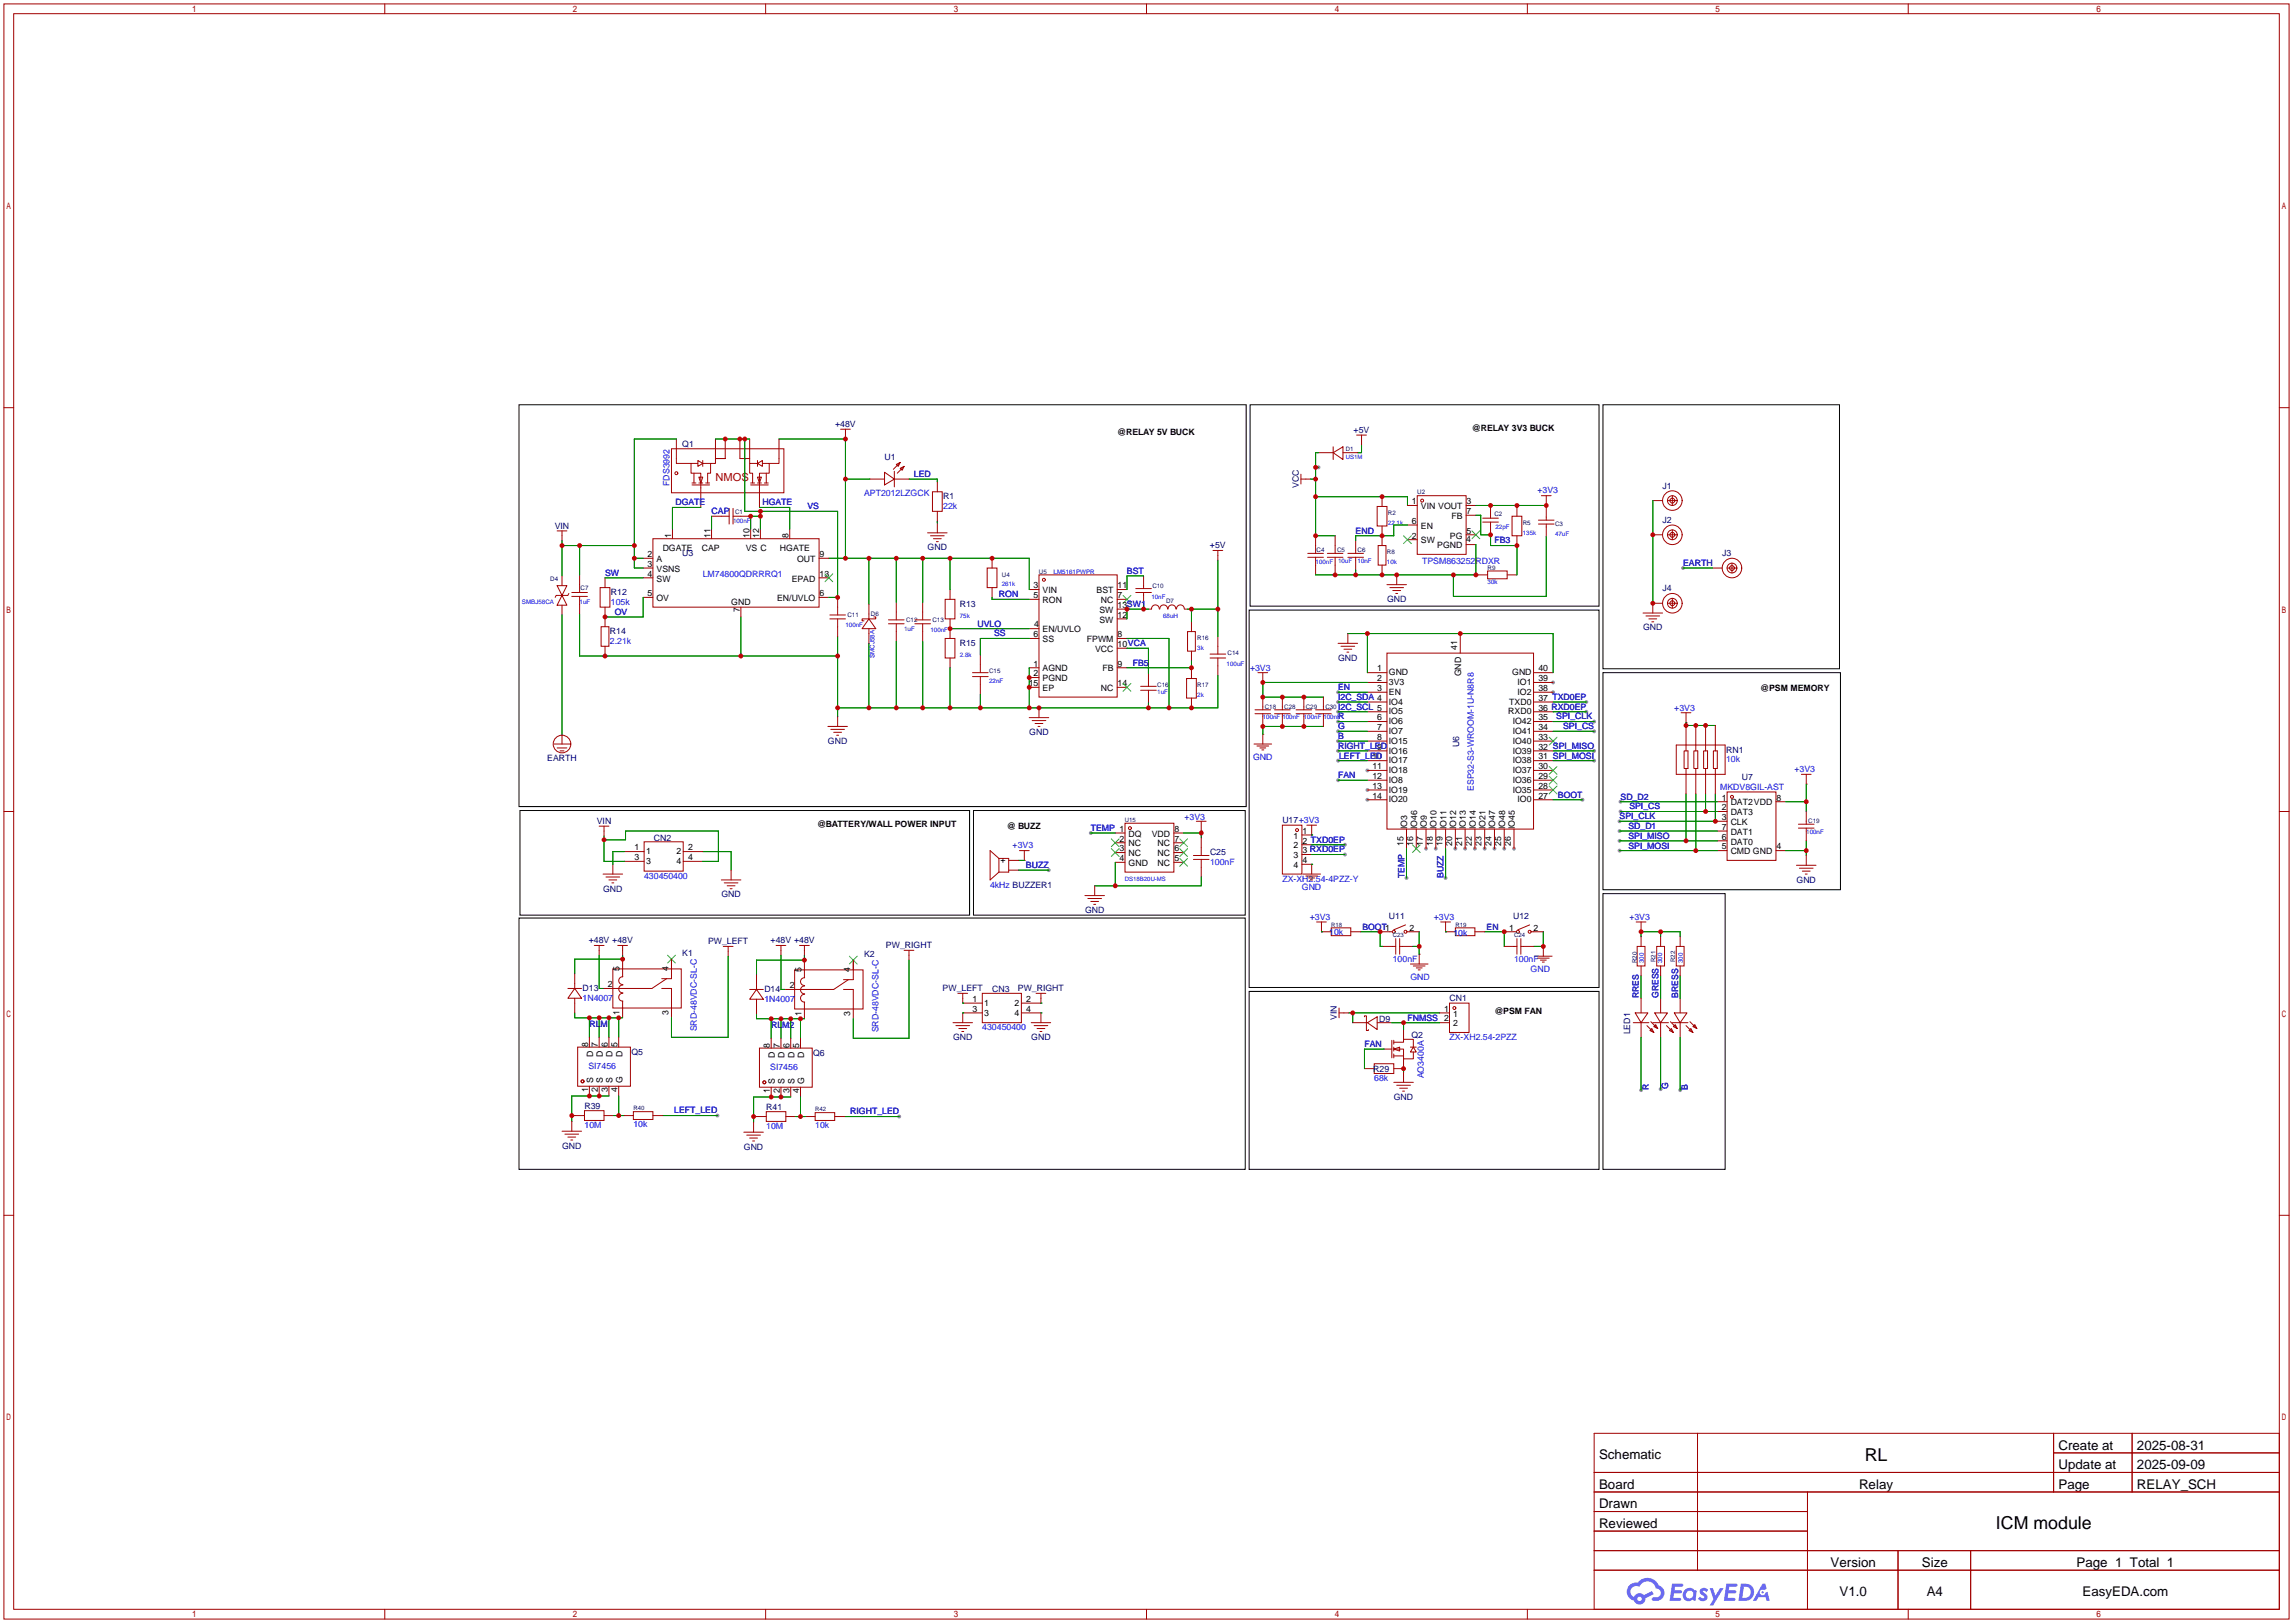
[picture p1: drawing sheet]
<svg xmlns="http://www.w3.org/2000/svg" width="596mm" height="422mm" viewBox="0 0 596 422" stroke-linecap="round" stroke-linejoin="round" font-family="sans-serif">
<defs><g id="words">
<g font-size="4.6">
<text x="484.6" y="379.5">RL</text>
<text x="518.7" y="397.2">ICM module</text>
</g>
<g font-size="3.5">
<text x="534.9" y="376.6">Create at</text>
<text x="555.3" y="376.6">2025-08-31</text>
<text x="415.5" y="379.1">Schematic</text>
<text x="534.9" y="381.7">Update at</text>
<text x="555.3" y="381.7">2025-09-09</text>
<text x="415.5" y="386.7">Board</text>
<text x="483.1" y="386.7">Relay</text>
<text x="534.9" y="386.7">Page</text>
<text x="555.3" y="386.7">RELAY_SCH</text>
<text x="415.5" y="391.8">Drawn</text>
<text x="415.5" y="396.9">Reviewed</text>
<text x="475.7" y="407.1">Version</text>
<text x="499.4" y="407.1">Size</text>
<text x="539.6" y="407.1">Page 1 Total 1</text>
<text x="478" y="414.7">V1.0</text>
<text x="500.7" y="414.7">A4</text>
<text x="541.2" y="414.7">EasyEDA.com</text>
</g>
<text font-size="2.9" fill="#a00000" x="185.9" y="124.9">NMOS</text>
<g font-size="2.3" fill="#000080">
<text x="217" y="111">+48V</text>
<text x="351.8" y="112.5">+5V</text>
<text x="177.3" y="116">Q1</text>
<text x="229.9" y="119.6">U1</text>
<text x="245.1" y="129.8">R1</text>
<text x="337.5" y="126.9" transform="rotate(-90 337.5 126.9)">VCC</text>
<text x="432.1" y="127">J1</text>
<text x="144.2" y="137.4">VIN</text>
<text x="432.1" y="135.9">J2</text>
<text x="241.1" y="143">GND</text>
<text x="314.4" y="142.5">+5V</text>
<text x="177.3" y="144.5">U3</text>
<text x="447.5" y="144.5">J3</text>
<text x="158.7" y="154.7">R12</text>
<text x="432.1" y="153.6">J4</text>
<text x="249.4" y="157.7">R13</text>
<text x="360.4" y="156.4">GND</text>
<text x="158.5" y="164.8">R14</text>
<text x="249.4" y="167.9">R15</text>
<text x="427" y="163.8">GND</text>
<text x="347.7" y="171.7">GND</text>
<text x="267.5" y="191">GND</text>
<text x="142.2" y="197.6">EARTH</text>
<text x="215.2" y="193.3">GND</text>
<text x="379.2" y="194.1" transform="rotate(-90 379.2 194.1)">U6</text>
<text x="448.6" y="195.5">RN1</text>
<text x="452.6" y="202.7">U7</text>
<text x="155.1" y="214.1">VIN</text>
<text x="333.2" y="213.8">U17+3V3</text>
<text x="169.9" y="218.4">CN2</text>
<text x="314.5" y="222.2">C25</text>
<text x="156.7" y="231.6">GND</text>
<text x="187.5" y="233.1">GND</text>
<text x="466.9" y="229.3">GND</text>
<text x="282" y="237.2">GND</text>
<text x="360.9" y="238.9">U11</text>
<text x="393.2" y="238.9">U12</text>
<text x="153" y="245.1">+48V +48V</text>
<text x="184" y="245.3">PW_LEFT</text>
<text x="200.3" y="245.1">+48V +48V</text>
<text x="177.3" y="248.4">K1</text>
<text x="224.5" y="248.6">K2</text>
<text x="230.2" y="246.3">PW_RIGHT</text>
<text x="151.4" y="257.5">D13</text>
<text x="198.6" y="257.8">D14</text>
<text x="245" y="257.5">PW_LEFT</text>
<text x="257.8" y="257.8">CN3</text>
<text x="264.5" y="257.5">PW_RIGHT</text>
<text x="376.7" y="260.1">CN1</text>
<text x="347.4" y="265" transform="rotate(-90 347.4 265)">VIN</text>
<text x="358.4" y="265.4">D9</text>
<text x="366.8" y="269.7">Q2</text>
<text x="423.6" y="268.7" transform="rotate(-90 423.6 268.7)">LED1</text>
<text x="164.1" y="274">Q5</text>
<text x="211.3" y="274.3">Q6</text>
<text x="247.7" y="270.2">GND</text>
<text x="268" y="270.2">GND</text>
<text x="356.9" y="278.6">R29</text>
<text x="362.2" y="285.7">GND</text>
<text x="151.9" y="288">R39</text>
<text x="199.1" y="288.3">R41</text>
<text x="146.1" y="298.4">GND</text>
<text x="193.3" y="298.7">GND</text>
</g>
<g font-size="2.3">
<text x="290.3" y="113">@RELAY 5V BUCK</text>
<text x="382.5" y="112">@RELAY 3V3 BUCK</text>
<text x="366.9" y="131">1</text>
<text x="381.1" y="131">3</text>
<text x="366.9" y="136.1">6</text>
<text x="369.2" y="132.3">VIN VOUT</text>
<text x="369.2" y="137.4">EN</text>
<text x="377.2" y="134.8">FB</text>
<text x="381.1" y="133.5">7</text>
<text x="172.2" y="143.2">DGATE</text>
<text x="174.4" y="139.8" transform="rotate(-90 174.4 139.8)">1</text>
<text x="182.4" y="143.2">CAP</text>
<text x="184.6" y="139.8" transform="rotate(-90 184.6 139.8)">11</text>
<text x="193.8" y="143.2">VS C</text>
<text x="194.8" y="139.8" transform="rotate(-90 194.8 139.8)">10</text>
<text x="197.3" y="139.8" transform="rotate(-90 197.3 139.8)">12</text>
<text x="202.7" y="143.2">HGATE</text>
<text x="204.9" y="139.8" transform="rotate(-90 204.9 139.8)">8</text>
<text x="366.9" y="139.9">2</text>
<text x="369.2" y="141.2">SW</text>
<text x="373.5" y="142.4">PGND</text>
<text x="376.8" y="139.9">PG</text>
<text x="381" y="140.9">4</text>
<text x="381.1" y="138.6">5</text>
<text x="168.3" y="149.8">4</text>
<text x="168.3" y="147.3">3</text>
<text x="168.3" y="144.7">2</text>
<text x="170.6" y="148.5">VSNS</text>
<text x="170.6" y="146">A</text>
<text x="207.1" y="146">OUT</text>
<text x="213" y="149.8">13</text>
<text x="213" y="144.7">9</text>
<text x="168.3" y="154.9">5</text>
<text x="170.6" y="151.1">SW</text>
<text x="205.7" y="151.1">EPAD</text>
<text x="213" y="154.9">6</text>
<text x="268.6" y="152.9">3</text>
<text x="268.6" y="155.4">5</text>
<text x="270.9" y="154.1">VIN</text>
<text x="285" y="154.1">BST</text>
<text x="290.4" y="155.4">7</text>
<text x="290.4" y="152.9">11</text>
<text x="170.6" y="156.2">OV</text>
<text x="190" y="157.2">GND</text>
<text x="192.2" y="159.1" transform="rotate(-90 192.2 159.1)">7</text>
<text x="202" y="156.2">EN/UVLO</text>
<text x="270.9" y="156.7">RON</text>
<text x="285.7" y="161.7">SW</text>
<text x="285.7" y="159.2">SW</text>
<text x="286.1" y="156.7">NC</text>
<text x="290.4" y="160.5">12</text>
<text x="290.4" y="157.9">13SW1</text>
<text x="268.6" y="165.6">6</text>
<text x="268.7" y="162.8">4</text>
<text x="270.9" y="164.3">EN/UVLO</text>
<text x="270.9" y="166.8">SS</text>
<text x="282.5" y="166.8">FPWM</text>
<text x="290.4" y="165.6">8</text>
<text x="268.6" y="173.2">1</text>
<text x="284.6" y="169.4">VCC</text>
<text x="290.4" y="173.2">9</text>
<text x="290.4" y="168.1">10VCA</text>
<text x="378.7" y="168.9" transform="rotate(-90 378.7 168.9)">41</text>
<text x="267.4" y="178.3">15</text>
<text x="268.6" y="175.7">2</text>
<text x="270.9" y="174.4">AGND</text>
<text x="270.9" y="177">PGND</text>
<text x="270.9" y="179.5">EP</text>
<text x="286.1" y="179.5">NC</text>
<text x="286.5" y="174.4">FB</text>
<text x="290.4" y="178.3">14</text>
<text x="357.9" y="179.5">3</text>
<text x="357.9" y="177">2</text>
<text x="357.9" y="174.4">1</text>
<text x="360.9" y="178">3V3</text>
<text x="360.9" y="175.5">GND</text>
<text x="379.7" y="175.7" transform="rotate(-90 379.7 175.7)">GND</text>
<text x="393" y="175.5">GND</text>
<text x="394.4" y="178">IO1</text>
<text x="399.8" y="179.5">38</text>
<text x="399.8" y="177">39</text>
<text x="399.8" y="174.4">40</text>
<text x="457.5" y="179.5">@PSM MEMORY</text>
<text x="360.9" y="185.6">IO5</text>
<text x="360.9" y="183.1">IO4</text>
<text x="360.9" y="180.5">EN</text>
<text x="392" y="185.6">RXD0</text>
<text x="392.2" y="183.1">TXD0</text>
<text x="394.4" y="180.5">IO2</text>
<text x="399.8" y="184.6">36 RXD0EP</text>
<text x="399.8" y="182.1">37 TXD0EP</text>
<text x="357.9" y="189.7">7</text>
<text x="357.9" y="187.1">6</text>
<text x="360.9" y="190.7">IO7</text>
<text x="360.9" y="188.2">IO6</text>
<text x="393.1" y="190.7">IO41</text>
<text x="393.1" y="188.2">IO42</text>
<text x="399.8" y="189.7">34</text>
<text x="399.8" y="187.1">35</text>
<text x="356.6" y="197.3">10</text>
<text x="357.9" y="194.8">9</text>
<text x="357.9" y="192.2">8</text>
<text x="360.9" y="195.8">IO16</text>
<text x="360.9" y="193.2">IO15</text>
<text x="393.1" y="195.8">IO39</text>
<text x="393.1" y="193.2">IO40</text>
<text x="399.8" y="197.3">31 SPI_MOSI</text>
<text x="399.8" y="194.8">32 SPI_MISO</text>
<text x="399.8" y="192.2">33</text>
<text x="356.6" y="202.4">12</text>
<text x="356.6" y="199.8">11</text>
<text x="360.9" y="203.4">IO8</text>
<text x="360.9" y="200.9">IO18</text>
<text x="360.9" y="198.3">IO17</text>
<text x="393.1" y="203.4">IO36</text>
<text x="393.1" y="200.9">IO37</text>
<text x="393.1" y="198.3">IO38</text>
<text x="399.8" y="202.4">29</text>
<text x="399.8" y="199.8">30</text>
<text x="356.6" y="207.5">14</text>
<text x="356.6" y="204.9">13</text>
<text x="360.9" y="208.5">IO20</text>
<text x="360.9" y="205.9">IO19</text>
<text x="393.1" y="205.9">IO35</text>
<text x="394.4" y="208.5">IO0</text>
<text x="399.8" y="207.5">27</text>
<text x="399.8" y="204.9">28</text>
<text x="447.4" y="208">1</text>
<text x="449.8" y="209.2">DAT2VDD</text>
<text x="461.6" y="208">8</text>
<text x="212.3" y="214.8">@BATTERY/WALL POWER INPUT</text>
<text x="261.6" y="215.4">@ BUZZ</text>
<text x="365.7" y="215.4" transform="rotate(-90 365.7 215.4)">IO3</text>
<text x="368.3" y="215.4" transform="rotate(-90 368.3 215.4)">IO46</text>
<text x="370.8" y="215.4" transform="rotate(-90 370.8 215.4)">IO9</text>
<text x="373.3" y="215.4" transform="rotate(-90 373.3 215.4)">IO10</text>
<text x="375.9" y="215.4" transform="rotate(-90 375.9 215.4)">IO11</text>
<text x="378.4" y="215.4" transform="rotate(-90 378.4 215.4)">IO12</text>
<text x="381" y="215.4" transform="rotate(-90 381 215.4)">IO13</text>
<text x="383.5" y="215.4" transform="rotate(-90 383.5 215.4)">IO14</text>
<text x="386" y="215.4" transform="rotate(-90 386 215.4)">IO21</text>
<text x="388.6" y="215.4" transform="rotate(-90 388.6 215.4)">IO47</text>
<text x="391.1" y="215.4" transform="rotate(-90 391.1 215.4)">IO48</text>
<text x="393.7" y="215.4" transform="rotate(-90 393.7 215.4)">IO45</text>
<text x="447.4" y="210.5">2</text>
<text x="447.4" y="213">3</text>
<text x="447.4" y="215.6">7</text>
<text x="449.8" y="211.8">DAT3</text>
<text x="449.8" y="214.3">CLK</text>
<text x="164.9" y="220.9">1</text>
<text x="167.9" y="221.9">1</text>
<text x="175.8" y="221.9">2</text>
<text x="178.8" y="220.9">2</text>
<text x="291" y="218.6">2</text>
<text x="291" y="221.2">3</text>
<text x="293.3" y="217.4">DQ</text>
<text x="293.3" y="219.9">NC</text>
<text x="299.3" y="217.4">VDD</text>
<text x="300.8" y="219.9">NC</text>
<text x="305.2" y="221.2">6</text>
<text x="305.2" y="218.6">7</text>
<text x="305.2" y="216.1">8</text>
<text x="336.1" y="217.9">1</text>
<text x="336.1" y="220.4">2</text>
<text x="338.5" y="216.6">1</text>
<text x="338.5" y="219.1">2 TXD0EP</text>
<text x="338.5" y="221.7">3 RXD0EP</text>
<text x="364.7" y="219.7" transform="rotate(-90 364.7 219.7)">15</text>
<text x="367.2" y="219.7" transform="rotate(-90 367.2 219.7)">16</text>
<text x="369.8" y="219.7" transform="rotate(-90 369.8 219.7)">17</text>
<text x="372.3" y="219.7" transform="rotate(-90 372.3 219.7)">18</text>
<text x="374.9" y="219.7" transform="rotate(-90 374.9 219.7)">19</text>
<text x="377.4" y="219.7" transform="rotate(-90 377.4 219.7)">20</text>
<text x="379.9" y="219.7" transform="rotate(-90 379.9 219.7)">21</text>
<text x="382.5" y="219.7" transform="rotate(-90 382.5 219.7)">22</text>
<text x="385" y="219.7" transform="rotate(-90 385 219.7)">23</text>
<text x="387.6" y="219.7" transform="rotate(-90 387.6 219.7)">24</text>
<text x="390.1" y="219.7" transform="rotate(-90 390.1 219.7)">25</text>
<text x="392.6" y="219.7" transform="rotate(-90 392.6 219.7)">26</text>
<text x="447.4" y="220.7">5</text>
<text x="447.4" y="218.1">6</text>
<text x="449.8" y="221.9">CMD GND</text>
<text x="449.8" y="219.4">DAT0</text>
<text x="449.8" y="216.9">DAT1</text>
<text x="461.6" y="220.7">4</text>
<text x="164.9" y="223.5">3</text>
<text x="167.9" y="224.5">3</text>
<text x="175.8" y="224.5">4</text>
<text x="178.8" y="223.5">4</text>
<text x="260" y="224.2">+</text>
<text x="291" y="223.7">4</text>
<text x="293.3" y="222.4">NC</text>
<text x="293.3" y="225">GND</text>
<text x="300.8" y="225">NC</text>
<text x="300.8" y="222.4">NC</text>
<text x="305.2" y="223.7">5</text>
<text x="336.1" y="223">3</text>
<text x="336.1" y="225.5">4</text>
<text x="338.5" y="224.2">4</text>
<text x="366.3" y="241.8">2</text>
<text x="392.2" y="241.8">1</text>
<text x="398.5" y="241.8">2</text>
<text x="158" y="256.5">2</text>
<text x="161" y="252.2" transform="rotate(-90 161 252.2)">5</text>
<text x="173.7" y="252.2" transform="rotate(-90 173.7 252.2)">4</text>
<text x="205.2" y="256.7">2</text>
<text x="208.2" y="252.5" transform="rotate(-90 208.2 252.5)">5</text>
<text x="220.9" y="252.5" transform="rotate(-90 220.9 252.5)">4</text>
<text x="161" y="263.6" transform="rotate(-90 161 263.6)">1</text>
<text x="173.7" y="263.6" transform="rotate(-90 173.7 263.6)">3</text>
<text x="208.2" y="263.9" transform="rotate(-90 208.2 263.9)">1</text>
<text x="220.9" y="263.9" transform="rotate(-90 220.9 263.9)">3</text>
<text x="252.7" y="262.8">3</text>
<text x="252.7" y="260.3">1</text>
<text x="255.8" y="263.8">3</text>
<text x="255.8" y="261.3">1</text>
<text x="263.7" y="263.8">4</text>
<text x="263.7" y="261.3">2</text>
<text x="266.7" y="262.8">4</text>
<text x="266.7" y="260.3">2</text>
<text x="375.3" y="262.8">1</text>
<text x="388.4" y="263.4">@PSM FAN</text>
<text x="375.3" y="265.4">2</text>
<text x="377.6" y="264.1">1</text>
<text x="377.6" y="266.6">2</text>
<text x="152.9" y="271.9" transform="rotate(-90 152.9 271.9)">8</text>
<text x="154.1" y="274.6" transform="rotate(-90 154.1 274.6)">D</text>
<text x="155.4" y="271.9" transform="rotate(-90 155.4 271.9)">7</text>
<text x="156.7" y="274.6" transform="rotate(-90 156.7 274.6)">D</text>
<text x="157.9" y="271.9" transform="rotate(-90 157.9 271.9)">6</text>
<text x="159.2" y="274.6" transform="rotate(-90 159.2 274.6)">D</text>
<text x="160.5" y="271.9" transform="rotate(-90 160.5 271.9)">5</text>
<text x="161.7" y="274.6" transform="rotate(-90 161.7 274.6)">D</text>
<text x="200.1" y="272.2" transform="rotate(-90 200.1 272.2)">8</text>
<text x="201.4" y="274.9" transform="rotate(-90 201.4 274.9)">D</text>
<text x="202.6" y="272.2" transform="rotate(-90 202.6 272.2)">7</text>
<text x="203.9" y="274.9" transform="rotate(-90 203.9 274.9)">D</text>
<text x="205.2" y="272.2" transform="rotate(-90 205.2 272.2)">6</text>
<text x="206.4" y="274.9" transform="rotate(-90 206.4 274.9)">D</text>
<text x="207.7" y="272.2" transform="rotate(-90 207.7 272.2)">5</text>
<text x="209" y="274.9" transform="rotate(-90 209 274.9)">D</text>
<text x="154.1" y="281.3" transform="rotate(-90 154.1 281.3)">S</text>
<text x="156.7" y="281.3" transform="rotate(-90 156.7 281.3)">S</text>
<text x="159.2" y="281.3" transform="rotate(-90 159.2 281.3)">S</text>
<text x="161.7" y="281.3" transform="rotate(-90 161.7 281.3)">G</text>
<text x="201.4" y="281.5" transform="rotate(-90 201.4 281.5)">S</text>
<text x="203.9" y="281.5" transform="rotate(-90 203.9 281.5)">S</text>
<text x="206.4" y="281.5" transform="rotate(-90 206.4 281.5)">S</text>
<text x="209" y="281.5" transform="rotate(-90 209 281.5)">G</text>
<text x="152.9" y="283.6" transform="rotate(-90 152.9 283.6)">1</text>
<text x="155.4" y="283.6" transform="rotate(-90 155.4 283.6)">2</text>
<text x="157.9" y="283.6" transform="rotate(-90 157.9 283.6)">3</text>
<text x="160.5" y="283.6" transform="rotate(-90 160.5 283.6)">4</text>
<text x="200.1" y="283.8" transform="rotate(-90 200.1 283.8)">1</text>
<text x="202.6" y="283.8" transform="rotate(-90 202.6 283.8)">2</text>
<text x="205.2" y="283.8" transform="rotate(-90 205.2 283.8)">3</text>
<text x="207.7" y="283.8" transform="rotate(-90 207.7 283.8)">4</text>
</g>
<g font-size="2.3" fill="#00f">
<text x="237.5" y="123.9">LED</text>
<text x="174" y="126.2" transform="rotate(-90 174 126.2)">FDS3992</text>
<text x="175.5" y="131.3">DGATE</text>
<text x="198.1" y="131.3">HGATE</text>
<text x="224.5" y="128.7">APT2012LZGCK</text>
<text x="399.5" y="128">+3V3</text>
<text x="184.9" y="133.6">CAP</text>
<text x="209.8" y="132.3">VS</text>
<text x="245.1" y="132.3">22k</text>
<text x="352.3" y="138.6">END</text>
<text x="388.4" y="141.2">FB3</text>
<text x="157.2" y="149.6">SW</text>
<text x="182.6" y="149.8">LM74800QDRRRQ1</text>
<text x="292.9" y="149.1">BST</text>
<text x="369.6" y="146.5">TPSM863252RDXR</text>
<text x="437.4" y="147">EARTH</text>
<text x="259.6" y="155.2">RON</text>
<text x="158.7" y="157.2">105k</text>
<text x="159.8" y="159.7">OV</text>
<text x="158.5" y="167.4">2.21k</text>
<text x="254" y="162.8">UVLO</text>
<text x="258.3" y="165.3">SS</text>
<text x="294.4" y="172.9">FB5</text>
<text x="324.8" y="174.2">+3V3</text>
<text x="347.7" y="181.8">I2C_SDA 4</text>
<text x="347.7" y="184.4">I2C_SCL 5</text>
<text x="435.1" y="184.6">+3V3</text>
<text x="347.7" y="186.9">R</text>
<text x="347.7" y="189.4">G</text>
<text x="347.7" y="192">B</text>
<text x="404.4" y="186.9">SPI_CLK</text>
<text x="406.2" y="189.4">SPI_CS</text>
<text x="325.6" y="197.3">GND</text>
<text x="347.7" y="194.5">RIGHT_LED</text>
<text x="348" y="197.1">LEFT_LED</text>
<text x="347.7" y="202.1">FAN</text>
<text x="448.6" y="198.1">10k</text>
<text x="466.3" y="200.6">+3V3</text>
<text x="383" y="205.5" transform="rotate(-90 383 205.5)">ESP32-S3-WROOM-1U-N8R8</text>
<text x="421.1" y="207.7">SD_D2</text>
<text x="447" y="205.2">MKDV8GIL-AST</text>
<text x="283.5" y="215.9">TEMP 1</text>
<text x="307.8" y="213.1">+3V3</text>
<text x="420.9" y="212.8">SPI_CLK</text>
<text x="423.2" y="215.4">SD_D1</text>
<text x="423.4" y="210.3">SPI_CS</text>
<text x="263.1" y="220.2">+3V3</text>
<text x="423.2" y="220.4">SPI_MOSI</text>
<text x="423.2" y="217.9">SPI_MISO</text>
<text x="266.6" y="225.5">BUZZ</text>
<text x="314.5" y="224.8">100nF</text>
<text x="167.4" y="228.3">430450400</text>
<text x="257.3" y="230.6">4kHz BUZZER1</text>
<text x="333.2" y="229.1">ZX-XH2.54-4PZZ-Y</text>
<text x="338.3" y="231.1">GND</text>
<text x="365" y="228.1" transform="rotate(-90 365 228.1)">TEMP</text>
<text x="375.1" y="228.1" transform="rotate(-90 375.1 228.1)">BUZZ</text>
<text x="340.4" y="239.1">+3V3</text>
<text x="372.6" y="239.1">+3V3</text>
<text x="423.4" y="239.1">+3V3</text>
<text x="345.4" y="242.8">10k</text>
<text x="377.7" y="243">10k</text>
<text x="361.9" y="249.9">100nF</text>
<text x="393.4" y="249.9">100nF</text>
<text x="366.5" y="254.5">GND</text>
<text x="397.8" y="252.6">GND</text>
<text x="151.4" y="260.1">1N4007</text>
<text x="198.6" y="260.3">1N4007</text>
<text x="425.9" y="259.3" transform="rotate(-90 425.9 259.3)">RRES</text>
<text x="431" y="259.3" transform="rotate(-90 431 259.3)">GRESS</text>
<text x="436.1" y="259.3" transform="rotate(-90 436.1 259.3)">BRESS</text>
<text x="153.2" y="266.9">RLM</text>
<text x="181.1" y="267.9" transform="rotate(-90 181.1 267.9)">SRD-48VDC-SL-C</text>
<text x="200.4" y="267.2">RLM2</text>
<text x="228.3" y="268.2" transform="rotate(-90 228.3 268.2)">SRD-48VDC-SL-C</text>
<text x="255.3" y="267.7">430450400</text>
<text x="365.8" y="265.1">FNMSS</text>
<text x="354.6" y="272">FAN</text>
<text x="376.7" y="270.2">ZX-XH2.54-2PZZ</text>
<text x="152.9" y="277.8">SI7456</text>
<text x="200.2" y="278.1">SI7456</text>
<text x="357.1" y="280.9">68k</text>
<text x="370" y="280.2" transform="rotate(-90 370 280.2)">AO3400A</text>
<text x="428.5" y="283.2" transform="rotate(-90 428.5 283.2)">R</text>
<text x="433.5" y="283" transform="rotate(-90 433.5 283)">G</text>
<text x="438.6" y="283.2" transform="rotate(-90 438.6 283.2)">B</text>
<text x="151.9" y="293.1">10M</text>
<text x="164.6" y="292.8">10k</text>
<text x="175.2" y="289.3">LEFT_LED</text>
<text x="199.1" y="293.3">10M</text>
<text x="211.8" y="293.1">10k</text>
<text x="221" y="289.5">RIGHT_LED</text>
</g>
<g font-size="2.2" fill="#00f">
<text x="347.7" y="179.4">EN</text>
<text x="404.9" y="207.3">BOOT</text>
<text x="354.1" y="241.6">BOOT1</text>
<text x="386.3" y="241.6">EN</text>
</g>
<g font-size="1.6" fill="#000080">
<text x="349.8" y="117.3">D1</text>
<text x="368.3" y="128.5">U2</text>
<text x="191" y="133.5">C1</text>
<text x="360.7" y="133.8">R2</text>
<text x="388.4" y="134">C2</text>
<text x="395.7" y="136.3">R5</text>
<text x="404.1" y="136.6">C3</text>
<text x="342.1" y="143.4">C4</text>
<text x="347.5" y="143.4">C5</text>
<text x="352.8" y="143.4">C6</text>
<text x="360.4" y="143.9">R8</text>
<text x="260.3" y="149.8">U4</text>
<text x="270" y="149">U5</text>
<text x="386.6" y="148">R9</text>
<text x="143" y="151.1">D4</text>
<text x="150.9" y="153.3">C7</text>
<text x="299.5" y="152.8">C10</text>
<text x="220.2" y="160.2">C11</text>
<text x="226.3" y="159.9">D6</text>
<text x="235.5" y="161.5">C12</text>
<text x="242.3" y="161.5">C13</text>
<text x="303" y="156.6">D7</text>
<text x="311.1" y="166.3">R16</text>
<text x="319" y="170.1">C14</text>
<text x="257" y="174.9">C15</text>
<text x="300.7" y="178.5">C16</text>
<text x="311.1" y="178.5">R17</text>
<text x="328.7" y="184.1">C18</text>
<text x="333.8" y="184.1">C28</text>
<text x="339.3" y="184.1">C29</text>
<text x="344.4" y="184.1">C30</text>
<text x="292.4" y="213.6">U15</text>
<text x="469.9" y="213.8">C19</text>
<text x="345.9" y="240.7">R18</text>
<text x="361.9" y="243.5">C23</text>
<text x="378.2" y="240.7">R19</text>
<text x="393.4" y="243.5">C24</text>
<text x="425.4" y="250.2" transform="rotate(-90 425.4 250.2)">R20</text>
<text x="430.2" y="249.9" transform="rotate(-90 430.2 249.9)">R21</text>
<text x="435.3" y="249.9" transform="rotate(-90 435.3 249.9)">R22</text>
<text x="164.6" y="288.5">R40</text>
<text x="211.8" y="288.7">R42</text>
</g>
<g font-size="1.6" fill="#00f">
<text x="349.8" y="119.3">US1M</text>
<text x="190.5" y="135.8">100nF</text>
<text x="360.7" y="136.3">22.1k</text>
<text x="388.6" y="137.3">22pF</text>
<text x="395.7" y="138.9">135k</text>
<text x="404.1" y="139.1">47uF</text>
<text x="273.8" y="149">LM5161PWPR</text>
<text x="341.9" y="146.5">100nF</text>
<text x="347.7" y="146.2">10uF</text>
<text x="352.8" y="146.2">10nF</text>
<text x="360.4" y="146.5">10k</text>
<text x="260.3" y="152.3">261k</text>
<text x="299.2" y="155.6">10nF</text>
<text x="386.6" y="151.8">30k</text>
<text x="135.6" y="156.9">SMBJ58CA</text>
<text x="150.6" y="156.9">1uF</text>
<text x="249.4" y="160.5">75k</text>
<text x="302.3" y="160.5">68uH</text>
<text x="219.7" y="163">100nF</text>
<text x="234.9" y="164">1uF</text>
<text x="241.8" y="164.3">100nF</text>
<text x="227.3" y="170.9" transform="rotate(-90 227.3 170.9)">SMCJ58A</text>
<text x="249.4" y="170.6">2.8k</text>
<text x="311.1" y="168.8">3k</text>
<text x="318.8" y="172.9">100uF</text>
<text x="257" y="177.5">22nF</text>
<text x="300.7" y="180.3">1uF</text>
<text x="311.1" y="181">2k</text>
<text x="328.2" y="186.9">100nF</text>
<text x="333.2" y="186.9">100nF</text>
<text x="338.8" y="186.9">100nF</text>
<text x="343.9" y="186.9">100nF</text>
<text x="469.4" y="216.6">100nF</text>
<text x="292.4" y="228.8">DS18B20U-MS</text>
<text x="427.2" y="250.2" transform="rotate(-90 427.2 250.2)">300</text>
<text x="432" y="250.2" transform="rotate(-90 432 250.2)">300</text>
<text x="437.3" y="250.2" transform="rotate(-90 437.3 250.2)">300</text>
</g>
</g></defs>
<g fill="#999">
<circle cx="355.3" cy="207.8" r=".51"/>
<circle cx="355.3" cy="205.2" r=".51"/>
<circle cx="355.3" cy="200.2" r=".51"/>
<circle cx="393.4" cy="220.5" r=".51"/>
<circle cx="390.9" cy="220.5" r=".51"/>
<circle cx="388.4" cy="220.5" r=".51"/>
<circle cx="385.8" cy="220.5" r=".51"/>
<circle cx="383.3" cy="220.5" r=".51"/>
<circle cx="380.7" cy="220.5" r=".51"/>
<circle cx="378.2" cy="220.5" r=".51"/>
<circle cx="373.1" cy="220.5" r=".51"/>
<circle cx="370.6" cy="220.5" r=".51"/>
<circle cx="403.6" cy="179.8" r=".51"/>
<circle cx="403.6" cy="177.3" r=".51"/>
<circle cx="412.2" cy="184.9" r=".51"/>
<circle cx="412.2" cy="182.4" r=".51"/>
<circle cx="411.2" cy="207.8" r=".51"/>
<circle cx="347.7" cy="179.8" r=".51"/>
<circle cx="347.7" cy="202.7" r=".51"/>
<circle cx="347.7" cy="187.5" r=".51"/>
<circle cx="347.7" cy="190" r=".51"/>
<circle cx="347.7" cy="192.5" r=".51"/>
<circle cx="431.5" cy="283" r=".51"/>
<circle cx="436.6" cy="283.2" r=".51"/>
<circle cx="426.5" cy="283.2" r=".51"/>
<circle cx="420.9" cy="221" r=".51"/>
<circle cx="420.9" cy="218.4" r=".51"/>
<circle cx="420.9" cy="215.9" r=".51"/>
<circle cx="420.9" cy="213.4" r=".51"/>
<circle cx="421.1" cy="210.8" r=".51"/>
<circle cx="421.1" cy="208.3" r=".51"/>
<circle cx="414.3" cy="190" r=".51"/>
<circle cx="414.3" cy="187.5" r=".51"/>
<circle cx="347.7" cy="195.1" r=".51"/>
<circle cx="347.7" cy="197.6" r=".51"/>
<circle cx="414.3" cy="197.6" r=".51"/>
<circle cx="414.3" cy="195.1" r=".51"/>
<circle cx="342.6" cy="121.4" r=".51"/>
<circle cx="272.5" cy="226.1" r=".51"/>
<circle cx="375.7" cy="228.1" r=".51"/>
<circle cx="347.7" cy="182.4" r=".51"/>
<circle cx="347.7" cy="184.9" r=".51"/>
<circle cx="349.5" cy="222" r=".51"/>
<circle cx="349.5" cy="219.5" r=".51"/>
<circle cx="437.4" cy="147.6" r=".51"/>
<circle cx="186.4" cy="289.8" r=".51"/>
<circle cx="233.7" cy="290.1" r=".51"/>
<circle cx="283.5" cy="216.4" r=".51"/>
<circle cx="365.5" cy="228.1" r=".51"/>
</g>
<g fill="none" stroke="#a10000" stroke-width=".26">
<path d="M1 1h593.9v419.6h-593.9zM3.6 3.6h588.7v414.5h-588.7zM100 1v2.6M199 1v2.6M297.9 1v2.6M396.9 1v2.6M495.9 1v2.6M1 105.9h2.6M592.3 105.9h2.6M1 210.8h2.6M592.3 210.8h2.6M1 315.7h2.6"/>
<path d="M592.3 315.7h2.6M414.3 372.4h178v45.7h-178zM441.1 372.4v35.5M533.7 372.4v15.2M533.7 377.4h58.6M554.1 372.4v15.2M414.3 382.5h178M414.3 387.6h178M414.3 392.7h55.4M414.3 397.8h55.4M469.7 387.6v30.5M100 418.1v2.5"/>
<path d="M199 418.1v2.5M297.9 418.1v2.5M396.9 418.1v2.5M414.3 402.8h178M414.3 407.9h178M493.2 402.8v15.3M495.9 418.1v2.5M512.1 402.8v15.3"/>
</g>
<g fill="#5487ff">
<path d="M442 412.8a1.3 1.3 0 0 1 1.9 .2l-.4 .7a.47 .47 0 0 0-.4-.5 .47 .47 0 0 0-.6 .3l.2 .1a1.28 1.28 0 0 1 .7 2.1 1.53 1.53 0 0 1-2.1-.3l.5-.6 .8 .4a.31 .31 0 0 0 .3-.2 .31 .31 0 0 0-.3-.4 1.12 1.12 0 0 1-.6-1.8z"/>
<path d="M444.3 412.6h.8l.7 1.9 1.2-1.9h.9l-2.7 4.5h-.9l1-1.7z"/>
<path d="M434.5 411.4h2.5a.4 .4 0 0 1 .4 .4 .4 .4 0 0 1-.4 .4h-1.7l-.1 .9h1.6l.3 .2a.4 .4 0 0 1-.4 .6h-1.7l-.1 1.2h1.6a.39 .39 0 0 1 .4 .4 .39 .39 0 0 1-.4 .4h-2.6z"/>
<path d="M448.6 411.4h2.5a.4 .4 0 0 1 .5 .4 .4 .4 0 0 1-.5 .4h-1.7l-.1 .9h1.6l.3 .2a.4 .4 0 0 1-.4 .6h-1.7l-.1 1.2h1.6a.39 .39 0 0 1 .4 .4 .39 .39 0 0 1-.4 .4h-2.6z"/>
<path d="M458 411.4h.8l.3 1.4-.6 .3a.75 .75 0 0 0-1.2 .3 .75 .75 0 0 0 .5 1.1 .75 .75 0 0 0 1-.7l.5-.3 .6 2.4h-.8l-.3-1h-1.8l-.6 1h-.9z"/>
<path d="M452.4 411.4l-.6 4.5h1.4a2.27 2.27 0 0 0 2.6-2.3 2.27 2.27 0 0 0-2.7-2.2zM453.2 412.2a1.5 1.5 0 0 1 1.8 1.5 1.5 1.5 0 0 1-1.9 1.4h-.3z"/>
<path d="M437.8 413a1.6 1.6 0 0 0-.3 2.3 1.6 1.6 0 0 0 2.3 .2l.8 .4 .3-2.5-.1-.3h-.5a1.58 1.58 0 0 0-2.5-.1zM438.4 413.6a.99 .99 0 0 1 1.7 .5 .99 .99 0 0 1-1.4 1.1 .98 .98 0 0 1-.3-1.6z"/>
<path d="M423.5 411.8a2.37 2.37 0 0 0 1.1 4 1.54 1.54 0 0 0 1.8 1 1.54 1.54 0 0 0 1.2-1.6l2.2-1.1-.5-.7-2.1 1a1.57 1.57 0 0 0-2.6 .5 1.5 1.5 0 0 1-.7-2.1 1.5 1.5 0 0 1 2.2-.5 2.27 2.27 0 0 1 2.3-1.4 2.27 2.27 0 0 1 2 1.8 1.16 1.16 0 0 1 1.2 1.1 1.16 1.16 0 0 1-1.1 1.2h-.7a.47 .47 0 0 0-.6 .4 .47 .47 0 0 0 .5 .5 2.14 2.14 0 0 0 2.7-1.3 2.14 2.14 0 0 0-1.4-2.7 3.2 3.2 0 0 0-5.4-.8l-1.1 .1zM425.5 415.4a.6 .6 0 0 1 1.2 0 .6 .6 0 0 1-1.2 0z"/>
<circle cx="458" cy="413.7" r=".28"/>
</g>
<g fill="none" stroke="#a10000" stroke-width=".26">
<path d="M174.5 116.6h29.2v11.4h-29.2zM175.8 114v6.4h3.8M181.4 119.6l1.2 .8-1.2 .8zM182.6 119.6v1.6M185.9 114v5.1h2.6h-2.6v1.3h-1.2M188.5 114v5.1M192.3 114v5.1h2.5v1.3M194.8 114v5.1M196.8 119.6v1.6M202.4 114v6.4h-2.5M218.4 111.5h2.6M219.7 111.5v2.5"/>
<path d="M342.6 117.6h3.9M346.5 117.6l2.5-1.5v3.3zM346.5 116.1v3.3M349 117.6h3.8M352.6 113h2.5M353.8 113v2.6M144.8 137.9h2.5M146 137.9v2.6M169.7 140h43.2v17.7h-43.2zM174.8 137.4v2.6M179.8 125.5h1M179.8 126h4.6"/>
<path d="M180.3 122.9v2.6M181.4 120.4h-1.8v2.5h2.5v2.6M181.6 124h1l-.5 1.5zM181.6 125.5h1M182.1 125.5v6.3M182.6 120.4h2.1v2.5h-.8v2.6M183.4 125.5h1M184.9 137.4v2.6M184.9 134.1h4.6M189.5 132.1v4M190.5 132.1v4M190.5 134.1h4.6"/>
<path d="M195.1 125.5h1M195.1 126h4.5M195.1 137.4v2.6M196.8 120.4h-2v2.5h.8v2.6M196.8 120.4l1.3-.8v1.6zM196.8 124h1.1l-.5 1.5zM196.8 125.5h1.1M197.4 125.5v6.3M197.6 137.4v2.6M198.1 120.4h1.8v2.5h-2.5v2.6M198.6 125.5h1M199.1 122.9v2.6"/>
<path d="M205.2 137.4v2.6M226.1 124.5h3.8M229.9 122.7l2.5 1.8-2.5 1.5zM232.4 124.5h3.8M232.4 122.4v4.1M232.9 120.6l1-.5-.5 1.1zM233.9 121.7l1-.5-.5 1zM233.9 120.1l-1.7 1.8M234.9 121.2l-1.7 1.7M241 138.4h5.1M241.8 139.2h3.6M242.3 127.8h2.6v5h-2.6z"/>
<path d="M242.6 140h2M243.6 125.2v2.6M243.6 132.8v2.6M243.6 135.9v2.5M338.1 124.5h2.5M338.1 123.2v2.5M341.9 139.2v4.6M347 139.2v4.6M357.9 131.6h2.5v5.1h-2.5zM359.2 129v2.6M359.2 136.7v5M365.8 131.3h2.5"/>
<path d="M365.8 136.4h2.5M368.3 128.8h12.7v15.2h-12.7zM381 131.3h2.5M381 138.9h2.5M381 133.9h2.5M385.3 135.6h4.1M385.3 134.6h4.1M387.3 131.3v3.3M387.3 135.6v3.3M392.9 134.1h2.6v5.1h-2.6zM394.2 131.6v2.5M394.2 139.2v2.5"/>
<path d="M399.8 136.1h4.1M399.8 135.1h4.1M400.6 128.8h2.5M401.8 131.3h.1M401.8 128.8v2.5M401.8 131.8v3.3M401.8 136.1v3.3M429.5 138.9h2.6M429.5 130h2.6M433.3 138.9h2.6M433.3 130h2.6M434.6 128.8v2.5"/>
<path d="M434.6 137.7v2.5M144.8 152.1h2.5l-1.3 2.6zM146 154.7l1.3 2.5h-2.5zM146 149.6v2.5M146 157.2v2.6M147.8 154.2l-.2 .5h-3.1l-.2 .5M148.6 153.9h4.1M148.6 154.9h4.1M150.6 149.4v4.5M150.6 154.9v4.6M156 152.7h2.5v5h-2.5zM157.2 150.1v2.6"/>
<path d="M157.2 157.7v5.1M167.1 150.1h2.6M167.1 145h2.6M167.1 155.2h2.6M167.1 147.6h2.6M192.5 157.7v2.6M212.9 150.1h2.5M212.9 145h2.5M212.9 155.2h2.5M215.6 159.8h4.1M217.7 155.2v4.6M225.8 157v3.8"/>
<path d="M232.9 156.5v4.5M239.8 156.5v4.5M243.3 140.7h.5M245.6 155.7h2.6v5.1h-2.6zM246.9 153.2v2.5M256.5 147.6h2.6v5.1h-2.6zM257.8 145v2.6M257.8 152.7v2.5M267.5 153.2h2.5M267.5 155.7h2.5M270 149.4h20.3v31.7h-20.3zM290.3 153.2h2.6"/>
<path d="M290.3 155.7h2.6M290.3 158.2h2.6M295.1 153.9h4.1M295.1 152.9h4.1M297.2 149.6v3.3M297.2 153.9v3.3M298.4 158.2h.8M299.2 158.2a1.01 1.01 0 0 1 1.1-1.1 1.01 1.01 0 0 1 1 1.1M301.4 158.2a1.01 1.01 0 0 1 1-1.1 1.01 1.01 0 0 1 1 1.1M303.5 158.2a1.01 1.01 0 0 1 1.1-1.1 1.01 1.01 0 0 1 1 1.1M305.7 158.2a1.01 1.01 0 0 1 1.1-1.1 1.01 1.01 0 0 1 1 1.1M307.8 158.2h.8"/>
<path d="M315.2 143h2.6M316.5 143v2.5M339.9 144.8h4M339.9 143.8h4M341.9 144.8v4.6M344.9 144.8h4.1M344.9 143.8h4.1M347 144.8v4.6M350.3 144.8h4M350.3 143.8h4M352.3 140.5v3.3M352.3 144.8v3.3"/>
<path d="M358.1 141.7h2.1v5.1h-2.1zM359.2 146.8v2.6M360.4 151.9h5.1M361.2 152.7h3.5M361.9 153.4h2.1M362.7 154.2h.5M363 149.4v2.5M365.8 140.2h2.5M381 141.5h2.5M384 149.4h2.6M386.6 148.3h5.1v2.1h-5.1zM391.7 149.4h2.5"/>
<path d="M427 159.3h5.1M432.1 156.7h-2.6v2.6M433.3 156.7h2.6M434.6 155.4v2.6M445 147.6h2.5M448.8 147.6h2.6M450.1 146.3v2.5M156.2 162.8h2v5.1h-2zM157.2 167.9v2.5M215.6 160.8h4.1M217.7 160.8v4.6M225.8 160.8l1.8 2.5h-3.6z"/>
<path d="M225.8 163.3v3.8M227.1 160.3h.5v.5h-3.6v.5h.5M230.9 161h4M230.9 162.1h4M232.9 162.1v4.5M237.7 161h4.1M237.7 162.1h4.1M239.8 162.1v4.5M245.6 165.9h2.6v5h-2.6zM246.9 160.8v5.1M246.9 170.9v2.6M252.7 175.8h4.1"/>
<path d="M252.7 174.8h4.1M254.8 170.2v4.6M254.8 175.8v4.5M267.5 173.5h2.5M267.5 176h2.5M267.5 163.3h2.5M267.5 165.9h2.5M267.5 178.6h2.5M290.3 173.5h2.6M290.3 165.9h2.6M290.3 168.4h2.6M290.3 160.8h2.6"/>
<path d="M290.3 178.6h2.6M296.4 179.3h4.1M296.4 178.3h4.1M298.4 175v3.3M298.4 179.3v3.3M308.4 176.3h2.5v5.1h-2.5zM308.6 164.1h2v5.1h-2zM309.6 161.5v2.6M309.6 169.2v2.5M309.6 173.7v2.6M314.5 170.9h4M314.5 169.9h4"/>
<path d="M316.5 165.4v4.5M316.5 170.9v4.6M326.9 174.8h2.5M328.2 177.3h.1M328.2 174.8v2.5M347.7 167.1h5.1M348.5 167.9h3.5M349.2 168.7h2.1M350 169.4h.5M350.3 164.6v2.5M355.3 174.8h5.1M355.3 179.8h5.1"/>
<path d="M355.3 177.3h5.1M360.4 169.7h38.1v45.7h-38.1zM379.5 164.6v5.1M398.5 174.8h5.1M398.5 179.8h5.1M398.5 177.3h5.1M427.7 160h3.6M428.5 160.8h2M429.3 161.5h.5M144 193.3h4.1M144.8 194.3h2.5M145.5 195.1h1.1"/>
<path d="M146 190.8v2.5M215.1 188.7h5.1M215.9 189.5h3.6M216.7 190.2h2M217.4 191h.5M217.7 186.2v2.5M267.5 186.4h5M268.2 187.2h3.6M269 188h2M269.7 188.7h.6M270 183.9v2.5M309.6 181.4v2.5"/>
<path d="M325.9 193.3h4.6M326.1 185.4h4.1M326.1 184.4h4.1M326.6 193.8h3.1M327.4 194.3h1.5M327.9 194.8h.5M328.2 190.8h.1M328.2 181.1v3.3M328.2 185.4v3.3M328.2 190.8v2.5M331.2 185.4h4.1M331.2 184.4h4.1"/>
<path d="M333.2 181.1v3.3M333.2 185.4v3.3M336.8 185.4h4.1M336.8 184.4h4.1M338.8 181.1v3.3M338.8 185.4v3.3M341.9 185.4h4M341.9 184.4h4M343.9 181.1v3.3M343.9 185.4v3.3M355.3 195.1h5.1M355.3 197.6h5.1"/>
<path d="M355.3 192.5h5.1M355.3 190h5.1M355.3 187.5h5.1M355.3 184.9h5.1M355.3 182.4h5.1M398.5 195.1h5.1M398.5 197.6h5.1M398.5 192.5h5.1M398.5 190h5.1M398.5 187.5h5.1M398.5 184.9h5.1M398.5 182.4h5.1"/>
<path d="M435.6 193.5h12.7v7.7h-12.7zM436.9 185.2h2.5M437.6 195.1h1.1v4.5h-1.1zM438.1 187.7h.1M438.1 185.2v2.5M438.1 188.5v6.6M438.1 199.6v6.6M440.2 195.1h1v4.5h-1zM440.7 188.5v6.6M440.7 199.6v6.6M442.7 195.1h1v4.5h-1zM443.2 188.5v6.6"/>
<path d="M443.2 199.6v6.6M445.3 195.1h1v4.5h-1zM445.8 188.5v6.6M445.8 199.6v6.6M155.7 214.6h2.5M157 214.6v2.6M167.4 218.7h10.1v7.6h-10.1zM289.8 216.4h2.6M289.8 218.9h2.6M292.4 213.9h12.7v12.7h-12.7zM305.1 216.4h2.5M305.1 218.9h2.5"/>
<path d="M310.9 213.4h2.5M312.2 215.9h.1M312.2 213.4v2.5M312.2 217.7v4.5M333.2 214.4h5.1v12.7h-5.1zM338.3 216.9h2.6M338.3 219.5h2.6M339.6 214.4h2.5M340.9 216.9h.1M340.9 214.4v2.5M355.3 207.8h5.1M355.3 205.2h5.1"/>
<path d="M355.3 202.7h5.1M355.3 200.2h5.1M365.5 215.4v5.1M368 215.4v5.1M370.6 215.4v5.1M373.1 215.4v5.1M375.7 215.4v5.1M378.2 215.4v5.1M380.7 215.4v5.1M383.3 215.4v5.1M385.8 215.4v5.1M388.4 215.4v5.1"/>
<path d="M390.9 215.4v5.1M393.4 215.4v5.1M398.5 207.8h5.1M398.5 205.2h5.1M398.5 202.7h5.1M398.5 200.2h5.1M446.3 208.3h2.5M446.3 210.8h2.5M446.3 213.4h2.5M446.3 218.4h2.5M446.3 215.9h2.5M448.8 205.7h12.7v17.8h-12.7z"/>
<path d="M461.5 208.3h2.6M467.4 215.1h4M467.4 214.1h4M468.1 201.2h2.6M469.4 203.7h.1M469.4 201.2v2.5M469.4 210.8v3.3M469.4 215.1v3.3M156.7 227.1h5.1M157.5 227.8h3.5M158.2 228.6h2.1M159 229.4h.5"/>
<path d="M159.3 224.5v2.6M162.3 223.8h5.1M162.3 221.2h5.1M177.5 223.8h5.1M177.5 221.2h5.1M187.5 228.6h5M188.2 229.4h3.6M189 230.1h2M189.7 230.9h.5M190 226.1v2.5M259.6 223l-2.3-2v7.6l2.3-2M259.6 223v3.6"/>
<path d="M259.6 223h2.5v3.6h-2.5M262.1 223.5h2.6M262.1 226.1h2.6M264.9 221h2.6M266.2 223.5h.1M266.2 221v2.5M281.9 232.7h5.1M282.7 233.4h3.6M283.5 234.2h2M284.2 234.9h.5M284.5 230.1v2.6M289.8 221.5h2.6"/>
<path d="M289.8 224h2.6M305.1 221.5h2.5M305.1 224h2.5M310.1 223.3h4.1M310.1 222.2h4.1M312.2 223.3v4.5M338.3 222h2.6M338.3 224.5h2.6M338.6 227.1h4.6M339.3 227.6h3.1M340.1 228.1h1.5M340.6 228.6h.5"/>
<path d="M340.9 224.5h.1M340.9 224.5v2.6M342.1 239.5h2.6M343.4 239.5v2.6M374.4 239.5h2.5M375.7 239.5v2.6M425.2 239.5h2.5M426.5 239.5v2.6M446.3 221h2.5M461.5 221h2.6M466.9 224.8h5M467.6 225.6h3.6"/>
<path d="M468.4 226.3h2M469.1 227.1h.5M469.4 222.2v2.6M147.6 256.8h3.5M149.4 256.8l1.7 2.5h-3.5zM149.4 253v3.8M149.4 259.3v3.8M154.4 245.6h2.6M155.7 245.6v2.6M159.3 251.7h17.7v10.2h-17.7zM160.5 245.6h2.6M161.8 245.6v2.6"/>
<path d="M161.8 249.2v4.5M161.9 255.9a1.01 1.01 0 0 0-1.1 1 1.01 1.01 0 0 0 1.1 1M161.9 258.1a1.01 1.01 0 0 0-1.1 1 1.01 1.01 0 0 0 1.1 1M161.9 253.8a1.01 1.01 0 0 0-1.1 1 1.01 1.01 0 0 0 1.1 1M172 256.8h2.5v7.6M173.2 254.3l-3.8 2.5h-12.7M174.5 249.2v5.1h-2.5M188 245.9h2.5M189.2 245.9v2.5M194.8 257h3.6M196.6 257l1.8 2.6h-3.6zM196.6 253.2v3.8"/>
<path d="M196.6 259.6v3.8M201.7 245.6h2.5M202.9 245.6v2.6M206.5 252h17.8v10.1h-17.8zM207.8 245.6h2.5M209 245.6v2.6M209 249.4v4.6M209.1 256.2a1.01 1.01 0 0 0-1.1 1 1.01 1.01 0 0 0 1.1 1M209.1 258.3a1.01 1.01 0 0 0-1.1 1 1.01 1.01 0 0 0 1.1 1M209.1 254a1.01 1.01 0 0 0-1.1 1 1.01 1.01 0 0 0 1.1 1M219.2 257h2.5v7.7M220.5 254.5l-3.8 2.5h-12.7"/>
<path d="M221.7 249.4v5.1h-2.5M234.9 246.9h2.6M236.2 246.9v2.5M248.9 258.1h2.6M250.2 258.1v2.5h5.1M255.3 258.1h10.1v7.6h-10.1zM269.2 258.1h2.6M270.5 258.1v2.5h-5.1M343.4 242.1h.1M343.4 242.1h2.5M345.9 241h5.1v2.1h-5.1zM351 242.1h2.6"/>
<path d="M358.6 242.1h3.1M359.4 245.9h3.3M362.7 243.8v4.1M363.7 245.9h3.3M363.7 243.8v4.1M365.3 240.3l-3.1 1.3M365.8 242.1h3M366.5 250.4h4.6M367.3 251h3M368 251.5h1.6M368.6 252h.5M368.8 247.9h.1"/>
<path d="M368.8 247.9v2.5M375.7 242.1h.1M375.7 242.1h2.5M378.2 241h5.1v2.1h-5.1zM383.3 242.1h2.5M390.9 242.1h3.1M390.9 245.9h3.3M394.2 243.8v4.1M395.2 243.8v4.1M395.2 245.9h3.3M397.5 240.3l-3 1.3M398 242.1h3.1"/>
<path d="M398.8 248.4h4.6M399.5 248.9h3.1M400.3 249.4h1.5M400.8 249.9h.5M401.1 245.9h.1M401.1 245.9v2.5M425.4 245.9h2.1v5.1h-2.1zM426.5 242.1h.1M426.5 243.3v2.6M426.5 251v2.5M426.5 259.3v3.8M430.5 245.9h2.1v5.1h-2.1z"/>
<path d="M431.5 243.3v2.6M431.5 251v2.5M431.5 259.3v3.8M435.6 245.9h2v5.1h-2zM436.6 243.3v2.6M436.6 251v2.5M436.6 259.3v3.8M150.1 272h13.7v10.2h-13.7zM153.2 269.5v2.5M155.7 269.5v2.5M158.2 269.5v2.5M160.8 269.5v2.5"/>
<path d="M161.8 260.1v4.3M197.4 272.3h13.7v10.1h-13.7zM200.4 269.7v2.6M202.9 269.7v2.6M205.5 269.7v2.6M208 269.7v2.6M209 260.3v4.4M247.6 265.7h5.1M248.4 266.4h3.6M249.2 267.2h2M249.9 268h.5M255.3 263.1h-5.1v2.6"/>
<path d="M265.4 263.1h5.1v2.6M268 265.7h5M268.7 266.4h3.6M269.5 267.2h2M270.3 268h.5M348 263.1h2.5M348 261.9v2.5M351.5 265.7h3.8M354.6 264.2v-.3h.5v3.8h.5v-.2M354.6 277.6h2.5M355.3 265.7l2.6-1.5v3.3zM357.1 276.4h5.1v2.5h-5.1z"/>
<path d="M357.9 265.7h3.8M359.7 272.5h2M361.7 270.3v4.5M362.2 272.5h2.5v2.6h2.6v-1.8M362.2 270.8h2.5v-.8h2.6v2M362.2 272.5l1.5-.5v1zM362.2 270.3v1M362.2 272v1M362.2 273.8v1M362.2 274.3h2.5M364.7 267.5v2.5M364.7 275.1v2.5h-2.5"/>
<path d="M364.7 278.6v2.6M366.5 272h1.5M367.3 272l.7 1.3h-1.5zM374.1 265.7h2.6M374.1 263.1h2.6M376.7 260.6h5.1v7.6h-5.1zM424.4 265.7h4.1M424.9 263.1h3.3l-1.7 2.6zM426.5 265.7v3.8M428 266.4l1.8 1.8M428.8 267.7l.5-.5 .5 1zM429 265.4l1.8 1.8"/>
<path d="M429.5 265.7h4.1M429.8 266.7l.5-.5 .5 1zM430 263.1h3.3l-1.8 2.6zM431.5 265.7v3.8M433.1 266.4l1.7 1.8M434.1 265.4l1.8 1.8M434.3 267.2l.5 1-1-.5zM434.6 265.7h4.1M435.1 263.1h3.3l-1.8 2.6zM435.4 266.2l.5 1-1.1-.5zM436.6 265.7v3.8M438.1 266.4l1.8 1.8"/>
<path d="M439.2 265.4l1.7 1.8M439.4 267.2l.5 1-1-.5zM440.4 266.2l.5 1-1-.5zM146 293.9h5.1M146.8 294.6h3.6M147.6 295.4h2M148.3 296.2h.5M148.6 291.3v2.6M149.4 289.8h2.5M151.9 288.5h5.1v2.6h-5.1zM153.2 282.2v2.5M155.7 282.2v2.5"/>
<path d="M157 289.8h2.5M158.2 282.2v2.5M160.8 282.2v2.5M162.1 289.8h2.5M164.6 288.8h5.1v2h-5.1zM169.7 289.8h2.5M193.3 294.1h5.1M194.1 294.9h3.5M194.8 295.7h2M195.6 296.4h.5M195.8 291.6v2.5M196.6 290.1h2.5"/>
<path d="M199.1 288.8h5.1v2.5h-5.1zM200.4 282.4v2.6M202.9 282.4v2.6M204.2 290.1h2.6M205.5 282.4v2.6M208 282.4v2.6M209.3 290.1h2.5M211.8 289.1h5.1v2h-5.1zM216.9 290.1h2.6M362.2 281.2h5.1M363 281.9h3.5M363.7 282.7h2.1"/>
<path d="M364.5 283.5h.5"/>
<circle cx="175.8" cy="122.9" r=".38"/>
<circle cx="369.6" cy="130" r=".38"/>
<circle cx="434.6" cy="138.9" r="2.54"/>
<circle cx="434.6" cy="130" r="2.54"/>
<circle cx="434.6" cy="138.9" r="1.27"/>
<circle cx="434.6" cy="130" r="1.27"/>
<circle cx="434.6" cy="138.9" r=".63"/>
<circle cx="434.6" cy="130" r=".63"/>
<circle cx="271.3" cy="150.6" r=".38"/>
<circle cx="434.6" cy="156.7" r="2.54"/>
<circle cx="434.6" cy="156.7" r="1.27"/>
<circle cx="434.6" cy="156.7" r=".63"/>
<circle cx="450.1" cy="147.6" r="2.54"/>
<circle cx="450.1" cy="147.6" r="1.27"/>
<circle cx="450.1" cy="147.6" r=".63"/>
<circle cx="146" cy="193.3" r="2.29"/>
<circle cx="293.6" cy="215.1" r=".38"/>
<circle cx="337.1" cy="215.6" r=".38"/>
<circle cx="450.1" cy="207" r=".38"/>
<circle cx="362.2" cy="242.1" r=".38"/>
<circle cx="365.3" cy="242.1" r=".38"/>
<circle cx="394.5" cy="242.1" r=".38"/>
<circle cx="397.5" cy="242.1" r=".38"/>
<circle cx="378" cy="261.9" r=".38"/>
<circle cx="151.4" cy="280.9" r=".38"/>
<circle cx="198.6" cy="281.2" r=".38"/>
</g>
<g fill="none" stroke="#3c3" stroke-width=".26">
<path d="M364.7 139.2l2.1 2M366.8 139.2l-2.1 2M382.5 137.9l2.1 2.1M384.6 137.9l-2.1 2.1M214.4 149.1l2 2M216.4 149.1l-2 2M291.8 154.7l2.1 2M293.9 154.7l-2.1 2M291.8 177.5l2.1 2.1M293.9 177.5l-2.1 2.1M402.6 199.1l2 2.1M402.6 191.5l2 2"/>
<path d="M404.6 199.1l-2 2.1M404.6 191.5l-2 2M288.8 217.9l2 2.1M290.8 217.9l-2 2.1M306.6 217.9l2 2.1M308.6 217.9l-2 2.1M367 219.5l2.1 2M369.1 219.5l-2.1 2M402.6 204.2l2 2M402.6 201.7l2 2M404.6 204.2l-2 2M404.6 201.7l-2 2"/>
<path d="M288.8 220.5l2 2M290.8 220.5l-2 2M306.6 223l2 2M306.6 220.5l2 2M308.6 223l-2 2M308.6 220.5l-2 2M173.5 248.2l2 2M175.5 248.2l-2 2M220.7 248.4l2.1 2M222.8 248.4l-2.1 2"/>
</g>
<g fill="none" stroke="#008700" stroke-width=".26">
<path d="M175.8 114h-11v33.6h2.3M185.9 114h8.9M193.5 114v18.8h24.2v22.4h-2.3M202.4 114h17.3v31M342.6 117.6h-.7v21.6h5.1M353.8 115.6v2h-1M182.1 131.8h-7.3v5.6M184.9 134.1v3.3M197.4 131.8h7.8v5.6M197.6 134.1h-2.5v3.3M197.6 132.8v4.6M219.7 124.5h6.4"/>
<path d="M236.2 124.5h7.4v.7M243.6 135.4v.5M340.6 124.5h1.3M341.9 121.4h.7M341.9 129h23.9v2.3M365.8 136.4h-3.6v2.8h-9.9v1.3M383.5 133.9h1.3v5h2.5v2.8h6.9v7.7M383.5 131.3h18.3v.5M394.2 131.3v.3M401.8 139.4v15.5h-24.1v-5.5M429.5 130v26.7M146 141.7h18.8"/>
<path d="M146 140.5v9.1M146 159.8v31M150.6 159.5v10.9h67.1M150.6 141.7v7.7M157.2 150.1h9.9M164.8 145h2.3M167.1 155.2v5.1h-9.9M215.4 145h52.1v8.2M225.8 145v12M232.9 145v11.5M239.8 145v11.5M246.9 145v8.2"/>
<path d="M257.8 155.2v.5h9.7M297.2 149.6h-4.3v3.6M297.2 157.2v1M298.4 158.2h-5.5v2.6M308.6 158.2h7.9M309.6 158.2v3.3M316.5 145.5v19.9M341.9 149.4h42.1M352.3 148.1v1.3M383.5 141.5v7.9M437.4 147.6h7.6M192.5 160.3v10.1"/>
<path d="M217.7 165.4v20.8M225.8 167.1v16.8M232.9 166.6v17.3M239.8 166.6v17.3M246.9 163.3h20.6M246.9 173.5v10.4M267.5 165.9h-12.7v4.3M267.5 173.5v10.4M292.9 165.9h10.9v18M292.9 168.4h5.5v6.6M292.9 173.5h16.7M309.6 171.7v2"/>
<path d="M316.5 175.5v8.4h-98.8M347.7 179.8h7.6M350.3 164.6h53.3v10.2M355.3 164.6v10.2M355.3 177.3h-27.1v3.8h15.7M254.8 180.3v3.6M298.4 182.6v1.3M343.9 188.7h-15.7v2.1M347.7 184.9h7.6M347.7 182.4h7.6M347.7 187.5h7.6M347.7 190h7.6"/>
<path d="M347.7 192.5h7.6M347.7 195.1h7.6M347.7 197.6h7.6M403.6 184.9h8.6M403.6 182.4h8.6M403.6 187.5h10.7M403.6 190h10.7M403.6 195.1h10.7M403.6 197.6h10.7M438.1 187.7v.8h7.7M157 218.2h5.6v-2.3h24.1v7.9h-4.1M157 217.2v6.6h5.3"/>
<path d="M283.5 216.4h6.3M307.6 216.4h4.6M312.2 215.9v1.8M340.9 216.9h.1M340.9 219.5h8.6M347.7 202.7h7.6M403.6 207.8h7.6M420.9 218.4h25.4M420.9 215.9h25.4M420.9 213.4h25.4M421.1 208.3h25.2M421.1 210.8h25.2"/>
<path d="M438.1 206.2v12.2M440.7 206.2v14.8M443.2 206.2v4.6M445.8 206.2v7.2M464.1 208.3h5.3M469.4 203.7v7.1M469.4 218.4v3.8M162.3 221.2h-3v3.3M182.6 221.2h7.4v4.9M264.7 226.1h7.8M264.7 223.5h1.5M289.8 224v6.1"/>
<path d="M312.2 227.8v2.3h-27.7M340.9 224.5h.1M340.9 222h8.6M365.5 220.5v7.6M375.7 220.5v7.6M420.9 221h25.4M464.1 221h5.3M155.7 248.2v8.6h1M161.8 248.2v1h-12.4v3.8M189.2 248.4v21.1h-14.7v-5.1M202.9 248.2v8.8h1.1M209 248.2v1.2h-12.4v3.8"/>
<path d="M236.2 249.4v20.3h-14.5v-5M343.4 242.1h.1M353.6 242.1h5v3.8h.8M367 245.9h1.8M368.8 242.1v5.8M375.7 242.1h.1M385.8 242.1h5.1v3.8M401.1 242.1v3.8h-2.6M426.5 243.3v-1.2h10.1v1.2M426.5 253.5v5.8M431.5 242.1v1.2M431.5 253.5v5.8"/>
<path d="M436.6 253.5v5.8M149.4 263.1v1.3h12.4M153.2 264.4v5.1M155.7 264.4v5.1M158.2 264.4v5.1M160.8 264.4v5.1M196.6 263.4v1.3h12.4M200.4 264.7v5M202.9 264.7v5M205.5 264.7v5M208 264.7v5M250.2 260.6h.1"/>
<path d="M250.2 263.1h.1M270.5 260.6h.1M270.5 263.1h.1M350.5 263.1h23.6M351.5 263.1v2.6M359.7 272.5h-5.1v5.1M361.7 265.7h12.4M364.7 265.7v1.8M364.7 277.6v1M426.5 269.5v13.7M431.5 269.5v13.5M436.6 269.5v13.7"/>
<path d="M148.6 289.8h.8M158.2 284.7h-9.6v6.6M159.5 289.8h2.6M160.8 284.7v5.1M172.2 289.8h14.2M195.8 290.1h.8M205.5 285h-9.7v6.6M206.8 290.1h2.5M208 285v5.1M219.5 290.1h14.2"/>
</g>
<path d="M134.9 105.2h188.9v104.3h-188.9zM324.9 105.2h90.6v52.3h-90.6zM416.6 105.2h61.4v68.5h-61.4zM324.6 158.5h90.9v98h-90.9zM416.6 174.8h61.7v56.3h-61.7zM135.1 210.6h116.9v27.1h-116.9zM253 210.6h70.6v27.1h-70.6zM134.9 238.5h188.7v65.3h-188.7zM416.6 232.2h31.7v71.6h-31.7zM324.6 257.6h90.9v46.2h-90.9z" fill="none" stroke="#000" stroke-width=".26"/>
<g fill="#c00">
<circle cx="246.9" cy="163.3" r=".63"/>
<circle cx="257.8" cy="145" r=".63"/>
<circle cx="246.9" cy="145" r=".63"/>
<circle cx="239.8" cy="145" r=".63"/>
<circle cx="232.9" cy="145" r=".63"/>
<circle cx="225.8" cy="145" r=".63"/>
<circle cx="219.7" cy="145" r=".63"/>
<circle cx="219.7" cy="124.5" r=".63"/>
<circle cx="219.7" cy="114" r=".63"/>
<circle cx="267.5" cy="176" r=".63"/>
<circle cx="267.5" cy="178.6" r=".63"/>
<circle cx="267.5" cy="183.9" r=".63"/>
<circle cx="254.8" cy="183.9" r=".63"/>
<circle cx="246.9" cy="183.9" r=".63"/>
<circle cx="239.8" cy="183.9" r=".63"/>
<circle cx="232.9" cy="183.9" r=".63"/>
<circle cx="225.8" cy="183.9" r=".63"/>
<circle cx="217.7" cy="183.9" r=".63"/>
<circle cx="217.7" cy="170.4" r=".63"/>
<circle cx="192.5" cy="170.4" r=".63"/>
<circle cx="157.2" cy="170.4" r=".63"/>
<circle cx="270" cy="183.9" r=".63"/>
<circle cx="298.5" cy="183.9" r=".63"/>
<circle cx="303.8" cy="183.9" r=".63"/>
<circle cx="309.6" cy="183.9" r=".63"/>
<circle cx="297.2" cy="158.2" r=".63"/>
<circle cx="292.9" cy="158.2" r=".63"/>
<circle cx="309.6" cy="158.2" r=".63"/>
<circle cx="316.5" cy="158.2" r=".63"/>
<circle cx="309.6" cy="173.5" r=".63"/>
<circle cx="157.2" cy="160.3" r=".63"/>
<circle cx="195.1" cy="134.1" r=".63"/>
<circle cx="197.6" cy="134.1" r=".63"/>
<circle cx="197.6" cy="132.8" r=".63"/>
<circle cx="193.5" cy="114" r=".63"/>
<circle cx="192.3" cy="114" r=".63"/>
<circle cx="188.5" cy="114" r=".63"/>
<circle cx="217.7" cy="155.2" r=".63"/>
<circle cx="164.8" cy="145" r=".63"/>
<circle cx="164.8" cy="141.7" r=".63"/>
<circle cx="150.6" cy="141.7" r=".63"/>
<circle cx="146.1" cy="141.7" r=".63"/>
<circle cx="379.5" cy="164.6" r=".63"/>
<circle cx="355.3" cy="164.6" r=".63"/>
<circle cx="358.6" cy="242.1" r=".63"/>
<circle cx="368.8" cy="245.9" r=".63"/>
<circle cx="401.1" cy="245.9" r=".63"/>
<circle cx="390.9" cy="242.1" r=".63"/>
<circle cx="328.2" cy="177.3" r=".63"/>
<circle cx="328.2" cy="181.1" r=".63"/>
<circle cx="333.2" cy="181.1" r=".63"/>
<circle cx="338.8" cy="181.1" r=".63"/>
<circle cx="328.2" cy="188.7" r=".63"/>
<circle cx="333.2" cy="188.7" r=".63"/>
<circle cx="338.8" cy="188.7" r=".63"/>
<circle cx="426.5" cy="242.1" r=".63"/>
<circle cx="431.5" cy="242.1" r=".63"/>
<circle cx="351.5" cy="263.1" r=".63"/>
<circle cx="364.7" cy="277.6" r=".63"/>
<circle cx="469.4" cy="208.3" r=".63"/>
<circle cx="469.4" cy="221" r=".63"/>
<circle cx="438.2" cy="188.5" r=".63"/>
<circle cx="440.7" cy="188.5" r=".63"/>
<circle cx="443.2" cy="188.5" r=".63"/>
<circle cx="440.7" cy="221" r=".63"/>
<circle cx="438.2" cy="218.4" r=".63"/>
<circle cx="445.8" cy="213.4" r=".63"/>
<circle cx="443.2" cy="210.8" r=".63"/>
<circle cx="341.9" cy="121.4" r=".63"/>
<circle cx="341.9" cy="124.5" r=".63"/>
<circle cx="341.9" cy="129" r=".63"/>
<circle cx="341.9" cy="139.2" r=".63"/>
<circle cx="359.2" cy="129" r=".63"/>
<circle cx="359.2" cy="139.2" r=".63"/>
<circle cx="352.3" cy="149.4" r=".63"/>
<circle cx="347" cy="149.4" r=".63"/>
<circle cx="359.2" cy="149.4" r=".63"/>
<circle cx="363" cy="149.4" r=".63"/>
<circle cx="377.7" cy="149.4" r=".63"/>
<circle cx="383.5" cy="149.4" r=".63"/>
<circle cx="394.2" cy="131.3" r=".63"/>
<circle cx="401.8" cy="131.3" r=".63"/>
<circle cx="387.4" cy="131.3" r=".63"/>
<circle cx="394.2" cy="141.7" r=".63"/>
<circle cx="387.4" cy="138.9" r=".63"/>
<circle cx="157" cy="218.2" r=".63"/>
<circle cx="364.7" cy="265.7" r=".63"/>
<circle cx="429.5" cy="138.9" r=".63"/>
<circle cx="429.5" cy="156.7" r=".63"/>
<circle cx="161.8" cy="249.2" r=".63"/>
<circle cx="153.2" cy="264.4" r=".63"/>
<circle cx="155.7" cy="264.4" r=".63"/>
<circle cx="158.2" cy="264.4" r=".63"/>
<circle cx="160.8" cy="264.4" r=".63"/>
<circle cx="153.2" cy="284.7" r=".63"/>
<circle cx="155.7" cy="284.7" r=".63"/>
<circle cx="148.6" cy="289.8" r=".63"/>
<circle cx="160.8" cy="289.8" r=".63"/>
<circle cx="209" cy="249.4" r=".63"/>
<circle cx="200.4" cy="264.7" r=".63"/>
<circle cx="202.9" cy="264.7" r=".63"/>
<circle cx="205.5" cy="264.7" r=".63"/>
<circle cx="208" cy="264.7" r=".63"/>
<circle cx="200.4" cy="285" r=".63"/>
<circle cx="202.9" cy="285" r=".63"/>
<circle cx="195.8" cy="290.1" r=".63"/>
<circle cx="208" cy="290.1" r=".63"/>
<circle cx="312.2" cy="216.4" r=".63"/>
<circle cx="289.8" cy="230.1" r=".63"/>
</g>
<use href="#words"/>
</svg>
